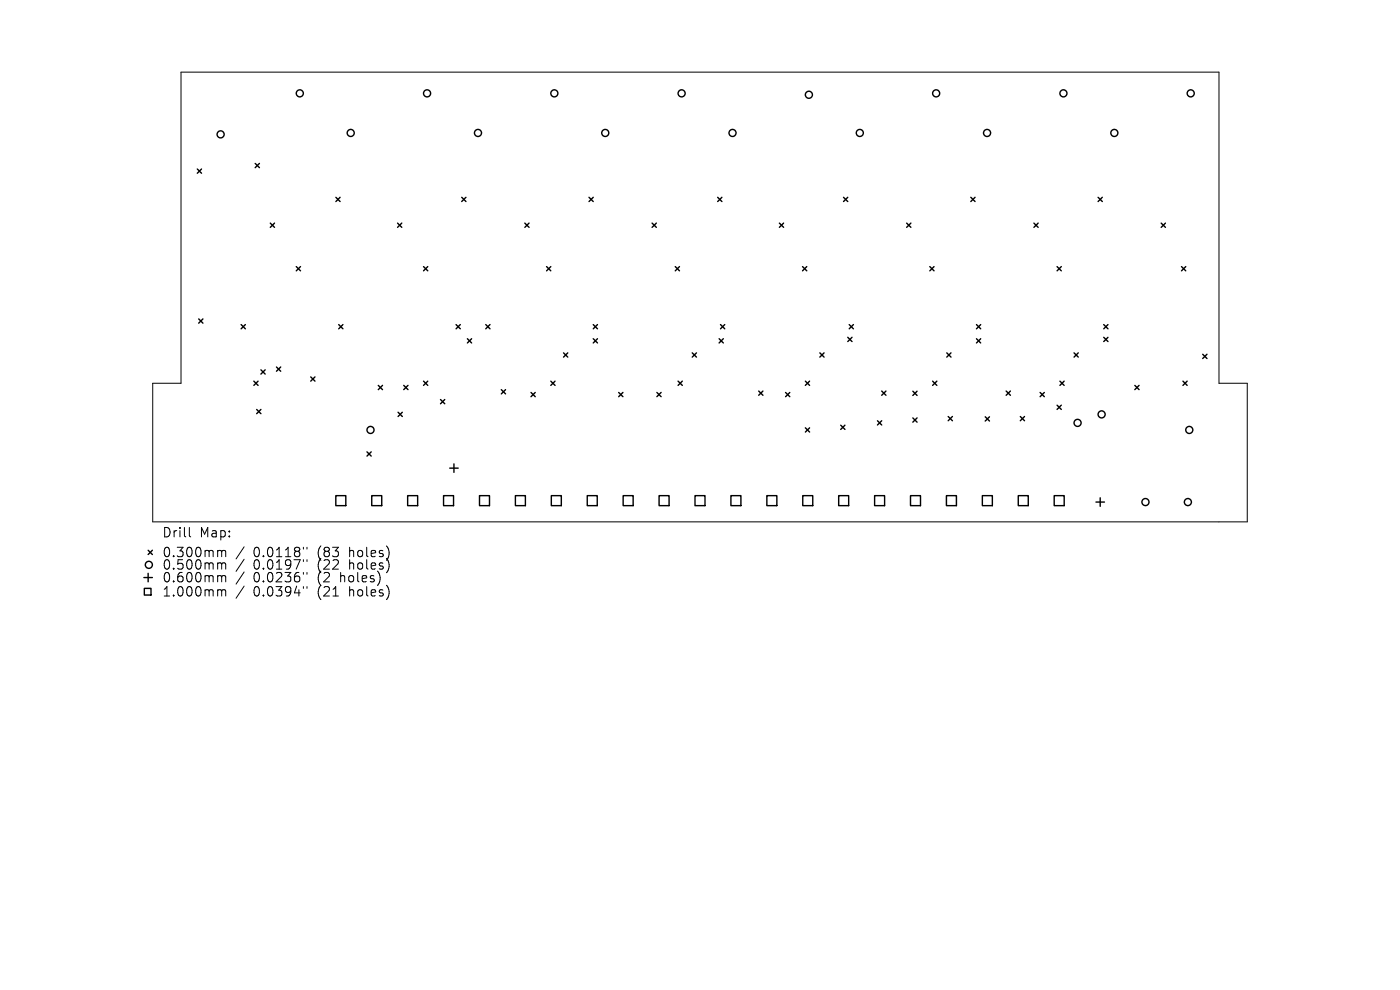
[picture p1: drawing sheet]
<svg xmlns="http://www.w3.org/2000/svg" width="297mm" height="210mm" viewBox="0 0 297 210" stroke-linecap="round" stroke-linejoin="round" font-family="sans-serif">
<defs><g id="words">
<g font-size="2.8">
<text x="34.3" y="114.3">Drill</text>
<text x="34.3" y="118.5">0.300mm</text>
<text x="42.3" y="114.3">Map:</text>
<text x="53.8" y="118.5">0.0118&quot;</text>
<text x="67.5" y="118.5">(83</text>
<text x="74.4" y="118.5">holes)</text>
<text x="34.3" y="121.1">0.500mm</text>
<text x="34.3" y="123.8">0.600mm</text>
<text x="53.8" y="121.1">0.0197&quot;</text>
<text x="53.8" y="123.8">0.0236&quot;</text>
<text x="67.5" y="121.1">(22</text>
<text x="67.5" y="123.8">(2</text>
<text x="72.5" y="123.8">holes)</text>
<text x="74.4" y="121.1">holes)</text>
<text x="34.3" y="126.8">1.000mm</text>
<text x="53.8" y="126.8">0.0394&quot;</text>
<text x="67.5" y="126.8">(21</text>
<text x="74.4" y="126.8">holes)</text>
</g>
</g></defs>
<g fill="none" stroke="#000" stroke-width=".21">
<path d="M38.4 15.3h220.2v66h6v29.4h-232.2v-29.4h6zM40.2 111.9v1.7l.3 .3M46.5 116.8h.2l.3 .2M46.5 119.4h.2l.3 .3M47 117l.3-.2 .5 .1 .1 1.2M47 117v1.1M47 119.7v1M47 119.7l.3-.3 .5 .1 .1 1.2M51.8 116l-1.7 2.6M51.8 118.6l-1.7 2.6M64.4 116.1v.4M64.4 118.7v.4"/>
<path d="M65.1 116.1v.4M65.1 118.7v.4M46.5 122.1h.2l.3 .3M46.5 125.1l.4 .1 .1 .2M47 122.4v1M47 125.4v1M47 122.4l.3-.3 .5 .1 .1 1.2M47 125.4l.3-.3 .5 .1 .1 1.2M51.8 121.3l-1.7 2.6M51.8 124.3l-1.7 2.6M64.4 121.4v.4M64.4 124.4v.4"/>
<path d="M65.1 121.4v.4M65.1 124.4v.4"/>
</g>
<g fill="none" stroke="#000" stroke-width=".3">
<path d="M41.9 35.9l.9 .9M42.8 35.9l-.9 .9M54.1 34.7l.9 .9M55 34.7l-.9 .9M57.3 47.3l.9 .9M58.2 47.3l-.9 .9M62.9 56.6l.9 .9M63.8 56.6l-.9 .9M71.3 41.9l.9 .9M72.2 41.9l-.9 .9M84.3 47.3l.9 .9M85.2 47.3l-.9 .9"/>
<path d="M89.9 56.6l.9 .9M90.8 56.6l-.9 .9M98 41.9l.9 .9M98.9 41.9l-.9 .9M111.3 47.3l.9 .9M112.2 47.3l-.9 .9M116 56.6l.9 .9M116.9 56.6l-.9 .9M125 41.9l.9 .9M125.9 41.9l-.9 .9M138.3 47.3l.9 .9M139.2 47.3l-.9 .9"/>
<path d="M143.3 56.6l.9 .9M144.2 56.6l-.9 .9M152.3 41.9l.9 .9M153.2 41.9l-.9 .9M165.3 47.3l.9 .9M166.2 47.3l-.9 .9M170.3 56.6l.9 .9M171.2 56.6l-.9 .9M179 41.9l.9 .9M179.9 41.9l-.9 .9M192.3 47.3l.9 .9M193.2 47.3l-.9 .9"/>
<path d="M197.3 56.6l.9 .9M198.2 56.6l-.9 .9M206 41.9l.9 .9M206.9 41.9l-.9 .9M219.3 47.3l.9 .9M220.2 47.3l-.9 .9M224.3 56.6l.9 .9M225.2 56.6l-.9 .9M233 41.9l.9 .9M233.9 41.9l-.9 .9M246.3 47.3l.9 .9M247.2 47.3l-.9 .9"/>
<path d="M250.7 56.6l.9 .9M251.6 56.6l-.9 .9M42.2 67.7l.9 .9M43.1 67.7l-.9 .9M51.2 68.9l.9 .9M52.1 68.9l-.9 .9M55.4 78.5l.9 .9M56.3 78.5l-.9 .9M58.7 77.9l.9 .9M59.6 77.9l-.9 .9M65.9 80l.9 .9M66.8 80l-.9 .9"/>
<path d="M71.9 68.9l.9 .9M72.8 68.9l-.9 .9M96.8 68.9l.9 .9M97.7 68.9l-.9 .9M99.2 71.9l.9 .9M100.1 71.9l-.9 .9M103.1 68.9l.9 .9M104 68.9l-.9 .9M119.6 74.9l.9 .9M120.5 74.9l-.9 .9M125.9 68.9l.9 .9M125.9 71.9l.9 .9"/>
<path d="M126.8 71.9l-.9 .9M126.8 68.9l-.9 .9M146.9 74.9l.9 .9M147.8 74.9l-.9 .9M152.6 71.9l.9 .9M152.9 68.9l.9 .9M153.5 71.9l-.9 .9M153.8 68.9l-.9 .9M173.9 74.9l.9 .9M174.8 74.9l-.9 .9M179.9 71.6l.9 .9M180.2 68.9l.9 .9"/>
<path d="M180.8 71.6l-.9 .9M181.1 68.9l-.9 .9M200.9 74.9l.9 .9M201.8 74.9l-.9 .9M207.2 68.9l.9 .9M207.2 71.9l.9 .9M208.1 68.9l-.9 .9M208.1 71.9l-.9 .9M227.9 74.9l.9 .9M228.8 74.9l-.9 .9M234.2 68.9l.9 .9M234.2 71.6l.9 .9"/>
<path d="M235.1 71.6l-.9 .9M235.1 68.9l-.9 .9M255.2 75.2l.9 .9M256.1 75.2l-.9 .9M53.9 80.9l.9 .9M54.5 86.9l.9 .9M54.8 80.9l-.9 .9M55.4 86.9l-.9 .9M77.9 95.9l.9 .9M78.8 95.9l-.9 .9M80.3 81.8l.9 .9M81.2 81.8l-.9 .9"/>
<path d="M84.5 87.5l.9 .9M85.4 87.5l-.9 .9M85.7 81.8l.9 .9M86.6 81.8l-.9 .9M89.9 80.9l.9 .9M90.8 80.9l-.9 .9M93.5 84.8l.9 .9M94.4 84.8l-.9 .9M95.4 99.3h1.8M96.3 98.4v1.8M106.4 82.7l.9 .9M107.3 82.7l-.9 .9"/>
<path d="M112.7 83.3l.9 .9M113.6 83.3l-.9 .9M116.9 80.9l.9 .9M117.8 80.9l-.9 .9M131.3 83.3l.9 .9M132.2 83.3l-.9 .9M139.4 83.3l.9 .9M140.3 83.3l-.9 .9M143.9 80.9l.9 .9M144.8 80.9l-.9 .9M161 83l.9 .9M161.9 83l-.9 .9"/>
<path d="M166.7 83.3l.9 .9M167.6 83.3l-.9 .9M170.9 80.9l.9 .9M170.9 90.8l.9 .9M171.8 80.9l-.9 .9M171.8 90.8l-.9 .9M178.4 90.2l.9 .9M179.3 90.2l-.9 .9M186.2 89.3l.9 .9M187.1 89.3l-.9 .9M187.1 83l.9 .9M188 83l-.9 .9"/>
<path d="M193.7 83l.9 .9M193.7 88.7l.9 .9M194.6 83l-.9 .9M194.6 88.7l-.9 .9M197.9 80.9l.9 .9M198.8 80.9l-.9 .9M201.2 88.4l.9 .9M202.1 88.4l-.9 .9M209 88.4l.9 .9M209.9 88.4l-.9 .9M213.5 83l.9 .9M214.4 83l-.9 .9"/>
<path d="M216.5 88.4l.9 .9M217.4 88.4l-.9 .9M220.7 83.3l.9 .9M221.6 83.3l-.9 .9M224.3 86l.9 .9M224.9 80.9l.9 .9M225.2 86l-.9 .9M225.8 80.9l-.9 .9M240.8 81.8l.9 .9M241.7 81.8l-.9 .9M251 80.9l.9 .9M251.9 80.9l-.9 .9"/>
<path d="M31.4 116.7l.9 .9M32.3 116.7l-.9 .9M71.2 105.1h2.2v2.2h-2.2zM78.9 105.1h2.1v2.2h-2.1zM86.5 105.1h2.1v2.2h-2.1zM94.1 105.1h2.1v2.2h-2.1zM101.7 105.1h2.1v2.2h-2.1zM109.3 105.1h2.2v2.2h-2.2zM117 105.1h2.1v2.2h-2.1zM124.6 105.1h2.1v2.2h-2.1zM132.2 105.1h2.1v2.2h-2.1zM139.8 105.1h2.1v2.2h-2.1z"/>
<path d="M147.4 105.1h2.2v2.2h-2.2zM155.1 105.1h2.1v2.2h-2.1zM162.7 105.1h2.1v2.2h-2.1zM170.3 105.1h2.1v2.2h-2.1zM177.9 105.1h2.1v2.2h-2.1zM185.5 105.1h2.2v2.2h-2.2zM193.2 105.1h2.1v2.2h-2.1zM200.8 105.1h2.1v2.2h-2.1zM208.4 105.1h2.1v2.2h-2.1zM216 105.1h2.1v2.2h-2.1zM223.6 105.1h2.2v2.2h-2.2zM232.5 106.5h1.8"/>
<path d="M233.4 105.6v1.8M30.5 122.5h1.8M30.6 124.8h1.4v1.4h-1.4zM31.4 121.6v1.8"/>
<circle cx="63.6" cy="19.8" r=".75"/>
<circle cx="90.6" cy="19.8" r=".75"/>
<circle cx="117.6" cy="19.8" r=".75"/>
<circle cx="144.6" cy="19.8" r=".75"/>
<circle cx="198.6" cy="19.8" r=".75"/>
<circle cx="225.6" cy="19.8" r=".75"/>
<circle cx="252.6" cy="19.8" r=".75"/>
<circle cx="46.8" cy="28.5" r=".75"/>
<circle cx="74.4" cy="28.2" r=".75"/>
<circle cx="101.4" cy="28.2" r=".75"/>
<circle cx="128.4" cy="28.2" r=".75"/>
<circle cx="155.4" cy="28.2" r=".75"/>
<circle cx="171.6" cy="20.1" r=".75"/>
<circle cx="182.4" cy="28.2" r=".75"/>
<circle cx="209.4" cy="28.2" r=".75"/>
<circle cx="236.4" cy="28.2" r=".75"/>
<circle cx="78.6" cy="91.2" r=".75"/>
<circle cx="228.6" cy="89.7" r=".75"/>
<circle cx="233.7" cy="87.9" r=".75"/>
<circle cx="252.3" cy="91.2" r=".75"/>
<circle cx="31.6" cy="119.8" r=".75"/>
<circle cx="243" cy="106.5" r=".75"/>
<circle cx="252" cy="106.5" r=".75"/>
</g>
<use href="#words"/>
</svg>
